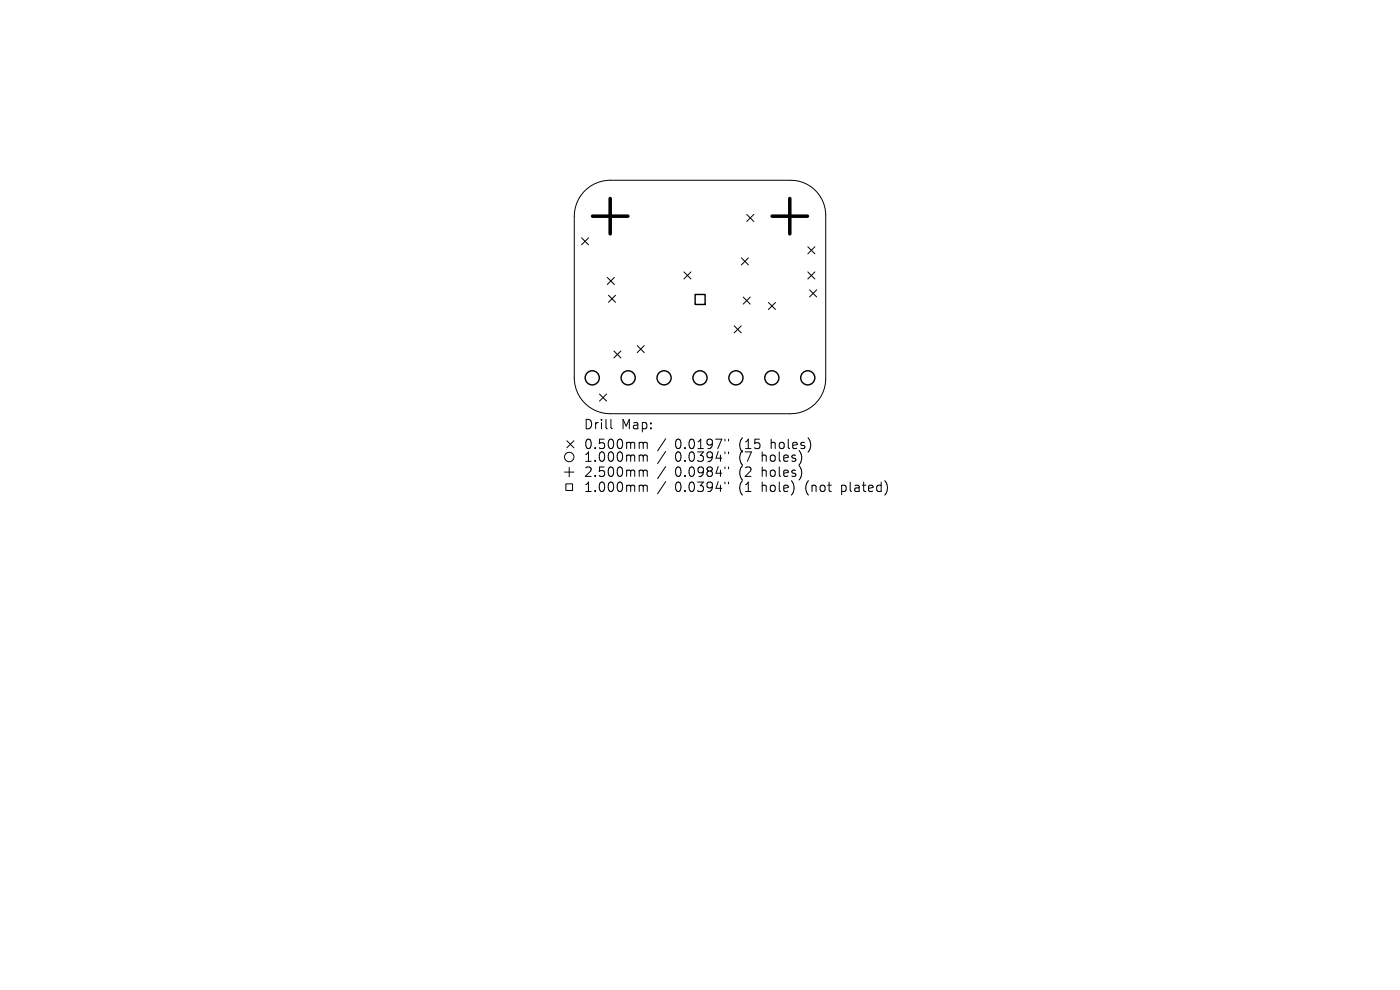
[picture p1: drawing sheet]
<svg xmlns="http://www.w3.org/2000/svg" width="297mm" height="210mm" viewBox="0 0 297 210" stroke-linecap="round" stroke-linejoin="round" font-family="sans-serif">
<defs><g id="words">
<g font-size="2.8">
<text x="123.8" y="91.3">Drill</text>
<text x="123.8" y="95.5">0.500mm</text>
<text x="131.8" y="91.3">Map:</text>
<text x="143.2" y="95.5">0.0197&quot;</text>
<text x="156.9" y="95.5">(15</text>
<text x="163.8" y="95.5">holes)</text>
<text x="123.8" y="98.2">1.000mm</text>
<text x="123.8" y="101.4">2.500mm</text>
<text x="143.2" y="98.2">0.0394&quot;</text>
<text x="143.2" y="101.4">0.0984&quot;</text>
<text x="156.9" y="98.2">(7</text>
<text x="156.9" y="101.4">(2</text>
<text x="161.9" y="98.2">holes)</text>
<text x="161.9" y="101.4">holes)</text>
<text x="123.8" y="104.6">1.000mm</text>
<text x="143.2" y="104.6">0.0394&quot;</text>
<text x="156.9" y="104.6">(1</text>
<text x="161.9" y="104.6">hole)</text>
<text x="171.3" y="104.6">(not</text>
<text x="179.1" y="104.6">plated)</text>
</g>
</g></defs>
<g fill="none" stroke="#000" stroke-width=".21">
<path d="M123.4 50.4l1.5 1.5M123.9 40.6a7.6 7.6 0 0 1 5.6-2.4h38.1a7.4 7.4 0 0 1 7.6 7.3v35a7.4 7.4 0 0 1-7.6 7.3h-38.1a7.6 7.6 0 0 1-7.7-7.7v-34.2a7.6 7.6 0 0 1 2.1-5.3zM124.9 50.4l-1.5 1.5M128.8 58.9l1.5 1.5M130.3 58.9l-1.5 1.5M145.1 57.7l1.5 1.5M146.6 57.7l-1.5 1.5M157.3 54.7l1.5 1.5M158.4 45.5l1.5 1.5M158.8 54.7l-1.5 1.5M159.9 45.5l-1.5 1.5M171.4 52.3l1.5 1.5"/>
<path d="M171.4 57.7l1.5 1.5M172.9 52.3l-1.5 1.5M172.9 57.7l-1.5 1.5M129.1 62.6l1.5 1.5M130.2 74.4l1.5 1.5M130.6 62.6l-1.5 1.5M131.7 74.4l-1.5 1.5M135.2 73.3l1.5 1.5M136.7 73.3l-1.5 1.5M155.8 69.1l1.5 1.5M157.3 69.1l-1.5 1.5M157.7 63l1.5 1.5"/>
<path d="M159.2 63l-1.5 1.5M163 64.2l1.5 1.5M164.5 64.2l-1.5 1.5M171.8 61.5l1.5 1.5M173.3 61.5l-1.5 1.5M120.3 93.5l1.5 1.5M120.8 99.1v2M121.8 93.5l-1.5 1.5M127.2 83.6l1.5 1.5M128.7 83.6l-1.5 1.5M129.6 89v1.7l.3 .3M135.9 93.8h.3l.3 .3"/>
<path d="M135.9 96.5h.3l.3 .3M135.9 99.7h.3l.3 .3M136.5 94.1l.2-.3 .5 .1 .1 1.3M136.5 94.1v1.1M136.5 96.8v1.1M136.5 96.8l.2-.3 .5 .1 .1 1.3M141.2 93.1l-1.7 2.5M141.2 95.8l-1.7 2.5M141.2 99l-1.7 2.5M153.8 93.2v.3M153.8 95.9v.3M153.8 99.1v.3"/>
<path d="M154.6 93.2v.3M154.6 95.9v.3M154.6 99.1v.3M119.8 100.1h2M120 102.6h1.5v1.5h-1.5zM135.9 102.9h.3l.3 .3M136.5 100v1.1M136.5 103.2v1.1M136.5 100l.2-.3 .5 .1 .1 1.3M136.5 103.2l.2-.3 .5 .1 .1 1.3M141.2 102.2l-1.7 2.5M153.8 102.3v.3"/>
<path d="M154.6 102.3v.3"/>
<circle cx="120.8" cy="96.9" r="1"/>
</g>
<g fill="none" stroke="#000" stroke-width=".3">
<path d="M147.5 62.5h2.1v2.1h-2.1z"/>
<circle cx="125.6" cy="80.1" r="1.5"/>
<circle cx="133.3" cy="80.1" r="1.5"/>
<circle cx="140.9" cy="80.1" r="1.5"/>
<circle cx="148.5" cy="80.1" r="1.5"/>
<circle cx="156.1" cy="80.1" r="1.5"/>
<circle cx="163.7" cy="80.1" r="1.5"/>
<circle cx="171.4" cy="80.1" r="1.5"/>
</g>
<path d="M125.7 45.9h7.5M129.5 42.1v7.5M163.8 45.9h7.5M167.6 42.1v7.5" fill="none" stroke="#000" stroke-width=".75"/>
<use href="#words"/>
</svg>
